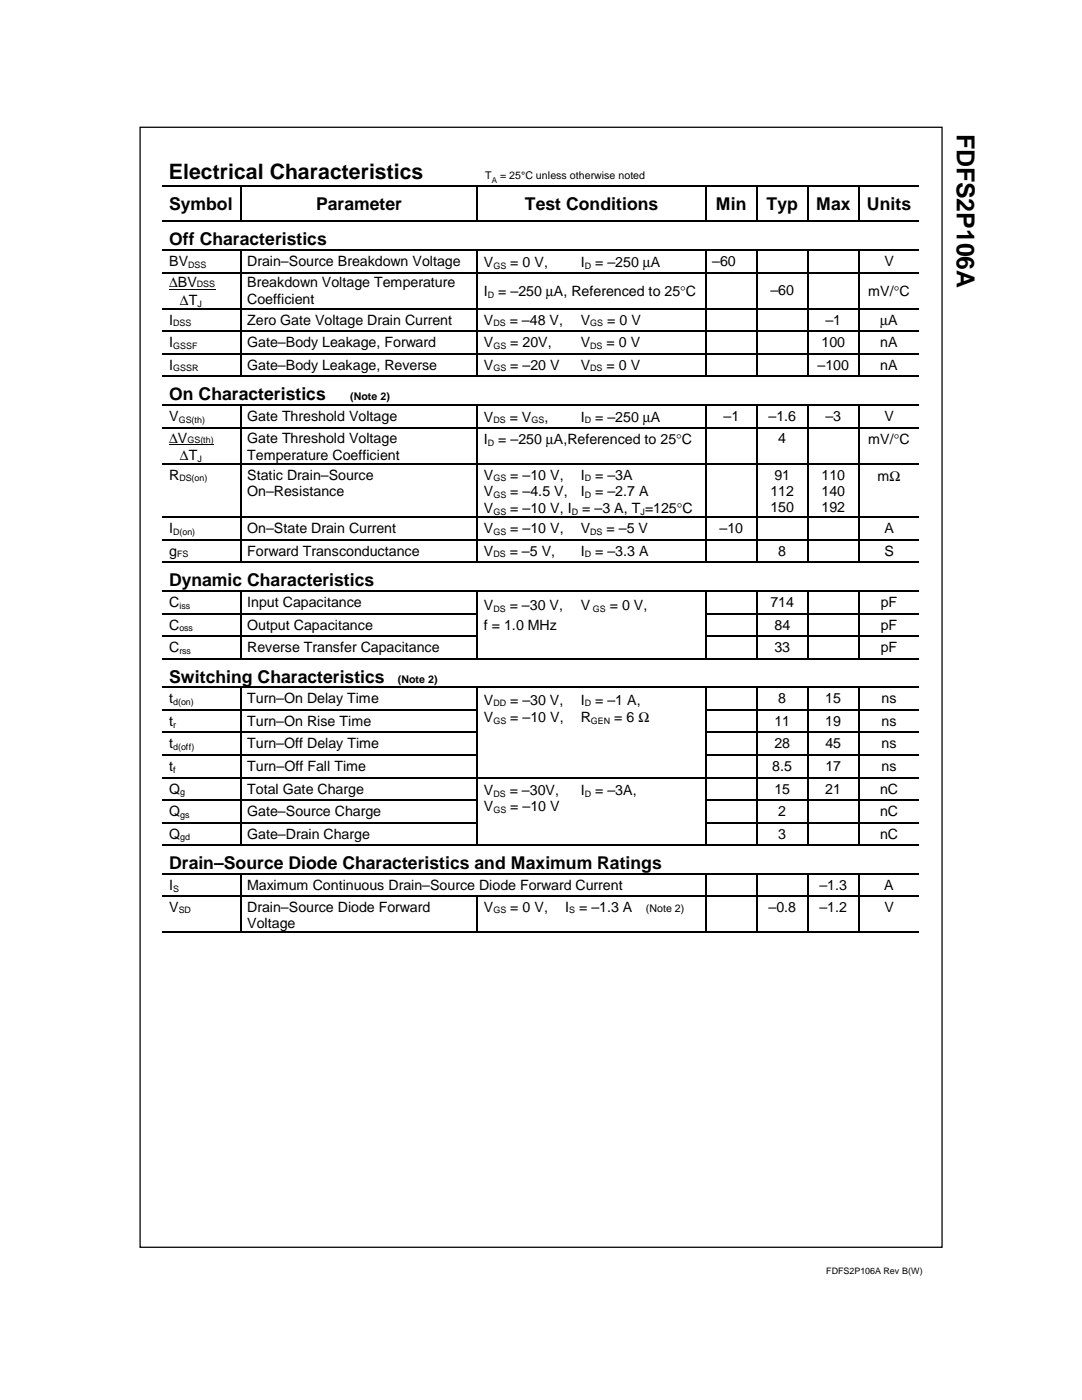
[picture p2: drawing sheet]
<svg xmlns="http://www.w3.org/2000/svg" width="216mm" height="279mm" viewBox="0 0 216 279" stroke-linecap="round" stroke-linejoin="round" font-family="sans-serif">
<defs><g id="words">
<text font-size="5" x="190.9" y="26.7" transform="rotate(90 190.9 26.7)">FDFS2P106A</text>
<text font-size="4.2" x="33.7" y="35.6">Electrical Characteristics</text>
<g font-size="3.5">
<text x="33.8" y="41.9">Symbol</text>
<text x="63.1" y="41.9">Parameter</text>
<text x="104.7" y="41.9">Test Conditions</text>
<text x="142.8" y="41.9">Min</text>
<text x="153" y="41.9">Typ</text>
<text x="162.8" y="41.9">Max</text>
<text x="173" y="41.9">Units</text>
<text x="33.8" y="49">Off Characteristics</text>
<text x="33.8" y="79.9">On Characteristics</text>
<text x="33.8" y="117">Dynamic Characteristics</text>
<text x="33.8" y="136.2">Switching Characteristics</text>
<text x="33.8" y="173.4">Drain–Source Diode Characteristics and Maximum Ratings</text>
</g>
<g font-size="2.8">
<text x="33.8" y="53.1">BV</text>
<text x="49.3" y="53.1">Drain–Source Breakdown Voltage</text>
<text x="96.5" y="53.3">V</text>
<text x="101.8" y="53.3">= 0 V,</text>
<text x="115.9" y="53.3">I</text>
<text x="118.8" y="53.3">= –250 µA</text>
<text x="142.1" y="53.1">–60</text>
<text x="176.5" y="53.1">V</text>
<text x="33.8" y="57.4">∆BV</text>
<text x="49.3" y="57.4">Breakdown Voltage Temperature</text>
<text x="96.5" y="59.1">I</text>
<text x="99.4" y="59.1">= –250 µA, Referenced to 25°C</text>
<text x="153.7" y="59">–60</text>
<text x="173.2" y="59.1">mV/°C</text>
<text x="33.8" y="64.8">I</text>
<text x="35.9" y="60.8">∆T</text>
<text x="49.3" y="60.6">Coefficient</text>
<text x="49.3" y="64.8">Zero Gate Voltage Drain Current</text>
<text x="96.5" y="64.8">V</text>
<text x="101.7" y="64.8">= –48 V,</text>
<text x="115.9" y="64.8">V</text>
<text x="121.2" y="64.8">= 0 V</text>
<text x="164.7" y="64.8">–1</text>
<text x="175.7" y="64.9">µA</text>
<text x="33.8" y="69.3">I</text>
<text x="49.3" y="69.3">Gate–Body Leakage, Forward</text>
<text x="96.5" y="69.3">V</text>
<text x="101.8" y="69.3">= 20V,</text>
<text x="115.9" y="69.3">V</text>
<text x="121" y="69.3">= 0 V</text>
<text x="163.9" y="69.3">100</text>
<text x="175.7" y="69.3">nA</text>
<text x="33.8" y="73.8">I</text>
<text x="49.3" y="73.8">Gate–Body Leakage, Reverse</text>
<text x="96.5" y="73.8">V</text>
<text x="101.8" y="73.8">= –20 V</text>
<text x="115.9" y="73.8">V</text>
<text x="121" y="73.8">= 0 V</text>
<text x="163.1" y="73.8">–100</text>
<text x="175.7" y="73.8">nA</text>
<text x="33.8" y="84">V</text>
<text x="33.8" y="88.3">∆V</text>
<text x="49.3" y="88.5">Gate Threshold Voltage</text>
<text x="49.3" y="84">Gate Threshold Voltage</text>
<text x="96.5" y="84.2">V</text>
<text x="96.5" y="88.6">I</text>
<text x="99.4" y="88.6">= –250 µA,Referenced to 25°C</text>
<text x="101.7" y="84.2">= V</text>
<text x="108.6" y="84.2">,</text>
<text x="115.9" y="84.2">I</text>
<text x="118.8" y="84.2">= –250 µA</text>
<text x="144.4" y="84">–1</text>
<text x="153.3" y="84">–1.6</text>
<text x="155.3" y="88.4">4</text>
<text x="164.7" y="84">–3</text>
<text x="173.2" y="88.6">mV/°C</text>
<text x="176.5" y="84">V</text>
<text x="33.8" y="95.7">R</text>
<text x="35.9" y="91.8">∆T</text>
<text x="49.3" y="91.7">Temperature Coefficient</text>
<text x="49.3" y="95.7">Static Drain–Source</text>
<text x="96.5" y="95.7">V</text>
<text x="101.8" y="95.7">= –10 V,</text>
<text x="115.9" y="95.7">I</text>
<text x="118.8" y="95.7">= –3A</text>
<text x="154.5" y="95.7">91</text>
<text x="163.9" y="95.7">110</text>
<text x="175.1" y="96">mΩ</text>
<text x="49.3" y="99">On–Resistance</text>
<text x="96.5" y="99">V</text>
<text x="101.8" y="99">= –4.5 V,</text>
<text x="115.9" y="99">I</text>
<text x="118.8" y="99">= –2.7 A</text>
<text x="153.7" y="99">112</text>
<text x="163.9" y="99">140</text>
<text x="33.8" y="106.4">I</text>
<text x="49.3" y="106.4">On–State Drain Current</text>
<text x="96.5" y="102.4">V</text>
<text x="96.5" y="106.4">V</text>
<text x="101.8" y="102.4">= –10 V, I</text>
<text x="101.8" y="106.4">= –10 V,</text>
<text x="115.9" y="106.4">V</text>
<text x="116.2" y="102.4">= –3 A, T =125°C</text>
<text x="121" y="106.4">= –5 V</text>
<text x="143.6" y="106.4">–10</text>
<text x="153.7" y="102.2">150</text>
<text x="163.9" y="102.2">192</text>
<text x="176.5" y="106.4">A</text>
<text x="33.8" y="110.9">g</text>
<text x="49.3" y="110.9">Forward Transconductance</text>
<text x="96.5" y="110.9">V</text>
<text x="101.7" y="110.9">= –5 V,</text>
<text x="115.9" y="110.9">I</text>
<text x="118.8" y="110.9">= –3.3 A</text>
<text x="155.3" y="110.9">8</text>
<text x="176.5" y="110.9">S</text>
<text x="33.8" y="121.1">C</text>
<text x="33.8" y="125.6">C</text>
<text x="49.3" y="121.1">Input Capacitance</text>
<text x="49.3" y="125.6">Output Capacitance</text>
<text x="96.5" y="121.7">V</text>
<text x="96.5" y="125.7">f = 1.0 MHz</text>
<text x="101.7" y="121.7">= –30 V,</text>
<text x="115.9" y="121.7">V</text>
<text x="121.7" y="121.7">= 0 V,</text>
<text x="153.7" y="121.1">714</text>
<text x="154.5" y="125.6">84</text>
<text x="175.7" y="125.6">pF</text>
<text x="175.8" y="121.1">pF</text>
<text x="33.8" y="130.1">C</text>
<text x="49.3" y="130.1">Reverse Transfer Capacitance</text>
<text x="154.5" y="130.1">33</text>
<text x="175.7" y="130.1">pF</text>
<text x="33.8" y="140.4">t</text>
<text x="49.3" y="140.4">Turn–On Delay Time</text>
<text x="96.5" y="140.6">V</text>
<text x="101.8" y="140.6">= –30 V,</text>
<text x="115.9" y="140.6">I</text>
<text x="118.8" y="140.6">= –1 A,</text>
<text x="155.3" y="140.4">8</text>
<text x="164.7" y="140.4">15</text>
<text x="175.9" y="140.4">ns</text>
<text x="33.8" y="144.9">t</text>
<text x="33.8" y="149.4">t</text>
<text x="49.3" y="149.4">Turn–Off Delay Time</text>
<text x="49.3" y="144.9">Turn–On Rise Time</text>
<text x="96.5" y="144.1">V</text>
<text x="101.8" y="144.1">= –10 V,</text>
<text x="115.9" y="144.1">R</text>
<text x="122.6" y="144.1">= 6 Ω</text>
<text x="154.5" y="144.9">11</text>
<text x="154.5" y="149.4">28</text>
<text x="164.7" y="144.9">19</text>
<text x="164.7" y="149.4">45</text>
<text x="175.9" y="144.9">ns</text>
<text x="175.9" y="149.4">ns</text>
<text x="33.8" y="153.8">t</text>
<text x="49.3" y="153.8">Turn–Off Fall Time</text>
<text x="154.1" y="153.8">8.5</text>
<text x="164.7" y="153.8">17</text>
<text x="175.9" y="153.8">ns</text>
<text x="33.8" y="158.4">Q</text>
<text x="49.3" y="158.4">Total Gate Charge</text>
<text x="96.5" y="158.6">V</text>
<text x="96.5" y="161.8">V</text>
<text x="101.7" y="158.6">= –30V,</text>
<text x="101.8" y="161.8">= –10 V</text>
<text x="115.9" y="158.6">I</text>
<text x="118.8" y="158.6">= –3A,</text>
<text x="154.5" y="158.4">15</text>
<text x="164.7" y="158.4">21</text>
<text x="175.6" y="158.4">nC</text>
<text x="33.8" y="162.9">Q</text>
<text x="33.8" y="167.3">Q</text>
<text x="49.3" y="167.3">Gate–Drain Charge</text>
<text x="49.3" y="162.9">Gate–Source Charge</text>
<text x="155.3" y="162.9">2</text>
<text x="155.3" y="167.3">3</text>
<text x="175.6" y="162.9">nC</text>
<text x="175.6" y="167.3">nC</text>
<text x="33.8" y="177.6">I</text>
<text x="49.3" y="177.6">Maximum Continuous Drain–Source Diode Forward Current</text>
<text x="163.5" y="177.6">–1.3</text>
<text x="176.5" y="177.6">A</text>
<text x="33.8" y="181.9">V</text>
<text x="49.3" y="185.2">Voltage</text>
<text x="49.3" y="181.9">Drain–Source Diode Forward</text>
<text x="96.5" y="181.9">V</text>
<text x="101.8" y="181.9">= 0 V,</text>
<text x="112.8" y="181.9">I</text>
<text x="115.6" y="181.9">= –1.3 A</text>
<text x="153.3" y="181.9">–0.8</text>
<text x="163.5" y="181.9">–1.2</text>
<text x="176.5" y="181.9">V</text>
</g>
<g font-size="2.1">
<text x="96.8" y="35.6">T</text>
<text x="99.8" y="35.6">= 25°C unless otherwise noted</text>
<text x="69.9" y="79.9">(Note 2)</text>
<text x="79.4" y="136.2">(Note 2)</text>
<text x="128.9" y="181.9">(Note 2)</text>
</g>
<g font-size="1.8">
<text x="37.6" y="53.5">DSS</text>
<text x="98.4" y="53.6">GS</text>
<text x="116.7" y="53.6">D</text>
<text x="39.3" y="57.4">DSS</text>
<text x="97.3" y="59.4">D</text>
<text x="34.6" y="65.2">DSS</text>
<text x="39.4" y="61.2">J</text>
<text x="98.4" y="65.2">DS</text>
<text x="117.8" y="65.2">GS</text>
<text x="34.6" y="69.6">GSSF</text>
<text x="98.4" y="69.6">GS</text>
<text x="117.8" y="69.6">DS</text>
<text x="34.6" y="74.1">GSSR</text>
<text x="98.4" y="74.1">GS</text>
<text x="117.8" y="74.1">DS</text>
<text x="35.7" y="84.4">GS(th)</text>
<text x="37.4" y="88.3">GS(th)</text>
<text x="97.3" y="89">D</text>
<text x="98.4" y="84.5">DS</text>
<text x="106.1" y="84.5">GS</text>
<text x="116.7" y="84.5">D</text>
<text x="39.4" y="92.2">J</text>
<text x="35.8" y="96.1">DS(on)</text>
<text x="98.4" y="96.1">GS</text>
<text x="98.4" y="99.3">GS</text>
<text x="116.7" y="96.1">D</text>
<text x="116.7" y="99.3">D</text>
<text x="34.6" y="106.7">D(on)</text>
<text x="98.4" y="102.8">GS</text>
<text x="98.4" y="106.7">GS</text>
<text x="114.1" y="102.8">D</text>
<text x="117.8" y="106.7">DS</text>
<text x="127.8" y="102.8">J</text>
<text x="35.3" y="111.3">FS</text>
<text x="98.4" y="111.3">DS</text>
<text x="116.7" y="111.3">D</text>
<text x="35.8" y="121.5">iss</text>
<text x="35.8" y="126">oss</text>
<text x="98.4" y="122">DS</text>
<text x="118.3" y="122">GS</text>
<text x="35.8" y="130.5">rss</text>
<text x="34.6" y="140.7">d(on)</text>
<text x="98.4" y="141">DD</text>
<text x="116.7" y="141">D</text>
<text x="34.6" y="145.2">r</text>
<text x="34.6" y="149.7">d(off)</text>
<text x="98.4" y="144.4">GS</text>
<text x="117.9" y="144.4">GEN</text>
<text x="34.6" y="154.2">f</text>
<text x="36" y="158.7">g</text>
<text x="98.4" y="159">DS</text>
<text x="116.7" y="159">D</text>
<text x="36" y="163.2">gs</text>
<text x="36" y="167.7">gd</text>
<text x="98.4" y="162.2">GS</text>
<text x="34.6" y="177.9">S</text>
<text x="35.7" y="182.3">SD</text>
<text x="98.4" y="182.3">GS</text>
<text x="113.6" y="182.3">S</text>
<text x="164.9" y="254.3">FDFS2P106A Rev B(W)</text>
</g>
<text font-size="1.6" x="98.1" y="36.5">A</text>
</g></defs>
<g fill="none" stroke="#000" stroke-width=".25">
<path d="M28 25.4h160v223.5h-160zM32.4 37.1h15.5M48.1 37.2v6.9M48.2 37.1h46.9M95.3 37.2v6.9M95.4 37.1h45.3M140.9 37.2v6.9M141 37.1h9.9M151 37.2v6.9M151.1 37.1h10M161.2 37.2v6.9M161.3 37.1h10"/>
<path d="M171.4 37.2v6.9M171.5 37.1h11.8M32.4 44.2h15.5M32.4 50h15.5M32.4 54.4h15.5M48.1 50.1v4.2M48.1 54.6v6.9M48.2 44.2h46.9M48.2 50h46.9M48.2 54.4h46.9M95.3 50.1v4.2M95.3 54.6v6.9"/>
<path d="M95.4 44.2h45.3M95.4 50h45.3M95.4 54.4h45.3M140.9 50.1v4.2M140.9 54.6v6.9M141 44.2h9.9M141 50h9.9M141 54.4h9.9M151 50.1v4.2M151 54.6v6.9M151.1 44.2h10M151.1 50h10"/>
<path d="M151.1 54.4h10M161.2 50.1v4.2M161.2 54.6v6.9M161.3 44.2h10M161.3 50h10M161.3 54.4h10M171.4 50.1v4.2M171.4 54.6v6.9M171.5 44.2h11.8M171.5 50h11.8M171.5 54.4h11.8M32.4 61.6h15.5"/>
<path d="M32.4 66.1h15.5M32.4 70.6h15.5M32.4 75.1h15.5M48.1 61.8v4.2M48.1 66.3v4.2M48.1 70.7v4.3M48.2 61.6h46.9M48.2 66.1h46.9M48.2 70.6h46.9M48.2 75.1h46.9M95.3 61.8v4.2M95.3 66.3v4.2"/>
<path d="M95.3 70.7v4.3M95.4 61.6h45.3M95.4 66.1h45.3M95.4 70.6h45.3M95.4 75.1h45.3M140.9 61.8v4.2M140.9 66.3v4.2M140.9 70.7v4.3M141 61.6h9.9M141 66.1h9.9M141 70.6h9.9M141 75.1h9.9"/>
<path d="M151 61.8v4.2M151 66.3v4.2M151 70.7v4.3M151.1 61.6h10M151.1 66.1h10M151.1 70.6h10M151.1 75.1h10M161.2 61.8v4.2M161.2 66.3v4.2M161.2 70.7v4.3M161.3 61.6h10M161.3 66.1h10"/>
<path d="M161.3 70.6h10M161.3 75.1h10M171.4 61.8v4.2M171.4 66.3v4.2M171.4 70.7v4.3M171.5 61.6h11.8M171.5 66.1h11.8M171.5 70.6h11.8M171.5 75.1h11.8M32.4 80.9h15.5M32.4 85.3h15.5M32.4 92.7h15.5"/>
<path d="M48.1 81v4.2M48.1 85.5v7M48.1 92.8v10.3M48.2 80.9h46.9M48.2 85.3h46.9M48.2 92.7h46.9M95.3 81v4.2M95.3 85.5v7M95.3 92.8v10.3M95.4 80.9h45.3M95.4 85.3h45.3M95.4 92.7h45.3"/>
<path d="M140.9 81v4.2M140.9 85.5v7M140.9 92.8v10.3M141 80.9h9.9M141 85.3h9.9M141 92.7h9.9M151 81v4.2M151 85.5v7M151 92.8v10.3M151.1 80.9h10M151.1 85.3h10M151.1 92.7h10"/>
<path d="M161.2 81v4.2M161.2 85.5v7M161.2 92.8v10.3M161.3 80.9h10M161.3 85.3h10M161.3 92.7h10M171.4 81v4.2M171.4 85.5v7M171.4 92.8v10.3M171.5 80.9h11.8M171.5 85.3h11.8M171.5 92.7h11.8"/>
<path d="M32.4 103.2h15.5M32.4 107.7h15.5M32.4 112.2h15.5M32.4 117.9h15.5M48.1 103.3v4.3M48.1 107.9v4.2M48.1 118.1v4.2M48.2 103.2h46.9M48.2 107.7h46.9M48.2 112.2h46.9M48.2 117.9h46.9M95.3 103.3v4.3"/>
<path d="M95.3 107.9v4.2M95.3 118.1v4.2M95.4 103.2h45.3M95.4 107.7h45.3M95.4 112.2h45.3M95.4 117.9h45.3M140.9 103.3v4.3M140.9 107.9v4.2M140.9 118.1v4.2M141 103.2h9.9M141 107.7h9.9M141 112.2h9.9"/>
<path d="M141 117.9h9.9M151 103.3v4.3M151 107.9v4.2M151 118.1v4.2M151.1 103.2h10M151.1 107.7h10M151.1 112.2h10M151.1 117.9h10M161.2 103.3v4.3M161.2 107.9v4.2M161.2 118.1v4.2M161.3 103.2h10"/>
<path d="M161.3 107.7h10M161.3 112.2h10M161.3 117.9h10M171.4 103.3v4.3M171.4 107.9v4.2M171.4 118.1v4.2M171.5 103.2h11.8M171.5 107.7h11.8M171.5 112.2h11.8M171.5 117.9h11.8M32.4 122.5h15.5M32.4 127h15.5"/>
<path d="M32.4 131.4h15.5M32.4 137.2h15.5M48.1 122.6v4.2M48.1 127.1v4.2M48.1 137.3v4.3M48.2 122.5h46.9M48.2 127h46.9M48.2 131.4h46.9M48.2 137.2h46.9M95.3 122.6v4.2M95.3 127.1v4.2M95.3 137.3v4.3"/>
<path d="M95.4 131.4h45.3M95.4 137.2h45.3M140.9 122.6v4.2M140.9 127.1v4.2M140.9 137.3v4.3M141 122.5h9.9M141 127h9.9M141 131.4h9.9M141 137.2h9.9M151 122.6v4.2M151 127.1v4.2M151 137.3v4.3"/>
<path d="M151.1 122.5h10M151.1 127h10M151.1 131.4h10M151.1 137.2h10M161.2 122.6v4.2M161.2 127.1v4.2M161.2 137.3v4.3M161.3 122.5h10M161.3 127h10M161.3 131.4h10M161.3 137.2h10M171.4 122.6v4.2"/>
<path d="M171.4 127.1v4.2M171.4 137.3v4.3M171.5 122.5h11.8M171.5 127h11.8M171.5 131.4h11.8M171.5 137.2h11.8M32.4 141.7h15.5M32.4 146.2h15.5M32.4 150.7h15.5M32.4 155.2h15.5M32.4 159.7h15.5M48.1 141.8v4.2"/>
<path d="M48.1 146.3v4.2M48.1 150.8v4.3M48.1 155.3v4.3M48.1 159.8v4.2M48.2 141.7h46.9M48.2 146.2h46.9M48.2 150.7h46.9M48.2 155.2h46.9M48.2 159.7h46.9M95.3 141.8v4.2M95.3 146.3v4.2M95.3 150.8v4.3"/>
<path d="M95.3 155.3v4.3M95.3 159.8v4.2M95.4 155.2h45.3M140.9 141.8v4.2M140.9 146.3v4.2M140.9 150.8v4.3M140.9 155.3v4.3M140.9 159.8v4.2M141 141.7h9.9M141 146.2h9.9M141 150.7h9.9M141 155.2h9.9"/>
<path d="M141 159.7h9.9M151 141.8v4.2M151 146.3v4.2M151 150.8v4.3M151 155.3v4.3M151 159.8v4.2M151.1 141.7h10M151.1 146.2h10M151.1 150.7h10M151.1 155.2h10M151.1 159.7h10M161.2 141.8v4.2"/>
<path d="M161.2 146.3v4.2M161.2 150.8v4.3M161.2 155.3v4.3M161.2 159.8v4.2M161.3 141.7h10M161.3 146.2h10M161.3 150.7h10M161.3 155.2h10M161.3 159.7h10M171.4 141.8v4.2M171.4 146.3v4.2M171.4 150.8v4.3"/>
<path d="M171.4 155.3v4.3M171.4 159.8v4.2M171.5 141.7h11.8M171.5 146.2h11.8M171.5 150.7h11.8M171.5 155.2h11.8M171.5 159.7h11.8M32.4 164.2h15.5M32.4 168.7h15.5M32.4 174.4h15.5M32.4 178.9h15.5M48.1 164.3v4.2"/>
<path d="M48.1 174.5v4.3M48.1 179v6.9M48.2 164.2h46.9M48.2 168.7h46.9M48.2 174.4h92.5M48.2 178.9h46.9M95.3 164.3v4.2M95.3 179v6.9M95.4 168.7h45.3M95.4 178.9h45.3M140.9 164.3v4.2M140.9 174.5v4.3"/>
<path d="M140.9 179v6.9M141 164.2h9.9M141 168.7h9.9M141 174.4h9.9M141 178.9h9.9M151 164.3v4.2M151 174.5v4.3M151 179v6.9M151.1 164.2h10M151.1 168.7h10M151.1 174.4h10M151.1 178.9h10"/>
<path d="M161.2 164.3v4.2M161.2 174.5v4.3M161.2 179v6.9M161.3 164.2h10M161.3 168.7h10M161.3 174.4h10M161.3 178.9h10M171.4 164.3v4.2M171.4 174.5v4.3M171.4 179v6.9M171.5 164.2h11.8M171.5 168.7h11.8"/>
<path d="M171.5 174.4h11.8M171.5 178.9h11.8M32.4 186h15.5M48.2 186h46.9M95.4 186h45.3M141 186h9.9M151.1 186h10M161.3 186h10M171.5 186h11.8"/>
</g>
<g fill="#000">
<path d="M47.9 37h.3v.2h-.3zM95.1 37h.3v.2h-.3zM140.7 37h.3v.2h-.3zM150.9 37h.2v.2h-.2zM161.1 37h.2v.2h-.2zM171.3 37h.2v.2h-.2zM47.9 44.1h.3v.2h-.3zM47.9 49.8h.3v.3h-.3zM47.9 54.3h.3v.3h-.3zM95.1 44.1h.3v.2h-.3zM95.1 49.8h.3v.3h-.3zM95.1 54.3h.3v.3h-.3z"/>
<path d="M140.7 44.1h.3v.2h-.3zM140.7 49.8h.3v.3h-.3zM140.7 54.3h.3v.3h-.3zM150.9 44.1h.2v.2h-.2zM150.9 49.8h.2v.3h-.2zM150.9 54.3h.2v.3h-.2zM161.1 44.1h.2v.2h-.2zM161.1 49.8h.2v.3h-.2zM161.1 54.3h.2v.3h-.2zM171.3 44.1h.2v.2h-.2zM171.3 49.8h.2v.3h-.2zM171.3 54.3h.2v.3h-.2z"/>
<path d="M47.9 61.5h.3v.3h-.3zM47.9 66h.3v.3h-.3zM47.9 70.5h.3v.2h-.3zM47.9 75h.3v.2h-.3zM95.1 61.5h.3v.3h-.3zM95.1 66h.3v.3h-.3zM95.1 70.5h.3v.2h-.3zM95.1 75h.3v.2h-.3zM140.7 61.5h.3v.3h-.3zM140.7 66h.3v.3h-.3zM140.7 70.5h.3v.2h-.3zM140.7 75h.3v.2h-.3z"/>
<path d="M150.9 61.5h.2v.3h-.2zM150.9 66h.2v.3h-.2zM150.9 70.5h.2v.2h-.2zM150.9 75h.2v.2h-.2zM161.1 61.5h.2v.3h-.2zM161.1 66h.2v.3h-.2zM161.1 70.5h.2v.2h-.2zM161.1 75h.2v.2h-.2zM171.3 61.5h.2v.3h-.2zM171.3 66h.2v.3h-.2zM171.3 70.5h.2v.2h-.2zM171.3 75h.2v.2h-.2z"/>
<path d="M47.9 80.7h.3v.3h-.3zM47.9 85.2h.3v.3h-.3zM47.9 92.5h.3v.3h-.3zM95.1 80.7h.3v.3h-.3zM95.1 85.2h.3v.3h-.3zM95.1 92.5h.3v.3h-.3zM140.7 80.7h.3v.3h-.3zM140.7 85.2h.3v.3h-.3zM140.7 92.5h.3v.3h-.3zM150.9 80.7h.2v.3h-.2zM150.9 85.2h.2v.3h-.2zM150.9 92.5h.2v.3h-.2z"/>
<path d="M161.1 80.7h.2v.3h-.2zM161.1 85.2h.2v.3h-.2zM161.1 92.5h.2v.3h-.2zM171.3 80.7h.2v.3h-.2zM171.3 85.2h.2v.3h-.2zM171.3 92.5h.2v.3h-.2zM47.9 103.1h.3v.2h-.3zM47.9 107.6h.3v.3h-.3zM47.9 112.1h.3v.3h-.3zM47.9 117.8h.3v.3h-.3zM95.1 103.1h.3v.2h-.3zM95.1 107.6h.3v.3h-.3z"/>
<path d="M95.1 112.1h.3v.3h-.3zM95.1 117.8h.3v.3h-.3zM140.7 103.1h.3v.2h-.3zM140.7 107.6h.3v.3h-.3zM140.7 112.1h.3v.3h-.3zM140.7 117.8h.3v.3h-.3zM150.9 103.1h.2v.2h-.2zM150.9 107.6h.2v.3h-.2zM150.9 112.1h.2v.3h-.2zM150.9 117.8h.2v.3h-.2zM161.1 103.1h.2v.2h-.2zM161.1 107.6h.2v.3h-.2z"/>
<path d="M161.1 112.1h.2v.3h-.2zM161.1 117.8h.2v.3h-.2zM171.3 103.1h.2v.2h-.2zM171.3 107.6h.2v.3h-.2zM171.3 112.1h.2v.3h-.2zM171.3 117.8h.2v.3h-.2zM47.9 122.3h.3v.3h-.3zM47.9 126.8h.3v.3h-.3zM47.9 131.3h.3v.3h-.3zM47.9 137.1h.3v.2h-.3zM95.1 122.3h.3v.3h-.3zM95.1 126.8h.3v.3h-.3z"/>
<path d="M95.1 131.3h.3v.3h-.3zM95.1 137.1h.3v.2h-.3zM140.7 122.3h.3v.3h-.3zM140.7 126.8h.3v.3h-.3zM140.7 131.3h.3v.3h-.3zM140.7 137.1h.3v.2h-.3zM150.9 122.3h.2v.3h-.2zM150.9 126.8h.2v.3h-.2zM150.9 131.3h.2v.3h-.2zM150.9 137.1h.2v.2h-.2zM161.1 122.3h.2v.3h-.2zM161.1 126.8h.2v.3h-.2z"/>
<path d="M161.1 131.3h.2v.3h-.2zM161.1 137.1h.2v.2h-.2zM171.3 122.3h.2v.3h-.2zM171.3 126.8h.2v.3h-.2zM171.3 131.3h.2v.3h-.2zM171.3 137.1h.2v.2h-.2zM47.9 141.6h.3v.2h-.3zM47.9 146h.3v.3h-.3zM47.9 150.5h.3v.3h-.3zM47.9 155.1h.3v.2h-.3zM47.9 159.6h.3v.2h-.3zM95.1 141.6h.3v.2h-.3z"/>
<path d="M95.1 146h.3v.3h-.3zM95.1 150.5h.3v.3h-.3zM95.1 155.1h.3v.2h-.3zM95.1 159.6h.3v.2h-.3zM140.7 141.6h.3v.2h-.3zM140.7 146h.3v.3h-.3zM140.7 150.5h.3v.3h-.3zM140.7 155.1h.3v.2h-.3zM140.7 159.6h.3v.2h-.3zM150.9 141.6h.2v.2h-.2zM150.9 146h.2v.3h-.2zM150.9 150.5h.2v.3h-.2z"/>
<path d="M150.9 155.1h.2v.2h-.2zM150.9 159.6h.2v.2h-.2zM161.1 141.6h.2v.2h-.2zM161.1 146h.2v.3h-.2zM161.1 150.5h.2v.3h-.2zM161.1 155.1h.2v.2h-.2zM161.1 159.6h.2v.2h-.2zM171.3 141.6h.2v.2h-.2zM171.3 146h.2v.3h-.2zM171.3 150.5h.2v.3h-.2zM171.3 155.1h.2v.2h-.2zM171.3 159.6h.2v.2h-.2z"/>
<path d="M47.9 164h.3v.3h-.3zM47.9 168.5h.3v.3h-.3zM47.9 174.3h.3v.2h-.3zM47.9 178.8h.3v.2h-.3zM95.1 164h.3v.3h-.3zM95.1 168.5h.3v.3h-.3zM95.1 178.8h.3v.2h-.3zM140.7 164h.3v.3h-.3zM140.7 168.5h.3v.3h-.3zM140.7 174.3h.3v.2h-.3zM140.7 178.8h.3v.2h-.3zM150.9 164h.2v.3h-.2z"/>
<path d="M150.9 168.5h.2v.3h-.2zM150.9 174.3h.2v.2h-.2zM150.9 178.8h.2v.2h-.2zM161.1 164h.2v.3h-.2zM161.1 168.5h.2v.3h-.2zM161.1 174.3h.2v.2h-.2zM161.1 178.8h.2v.2h-.2zM171.3 164h.2v.3h-.2zM171.3 168.5h.2v.3h-.2zM171.3 174.3h.2v.2h-.2zM171.3 178.8h.2v.2h-.2zM47.9 185.9h.3v.2h-.3z"/>
<path d="M95.1 185.9h.3v.2h-.3zM140.7 185.9h.3v.2h-.3zM150.9 185.9h.2v.2h-.2zM161.1 185.9h.2v.2h-.2zM171.3 185.9h.2v.2h-.2z"/>
</g>
<path d="M33.8 57.7h9.1M33.8 88.6h8.8" fill="none" stroke="#000" stroke-width=".2"/>
<use href="#words"/>
</svg>
